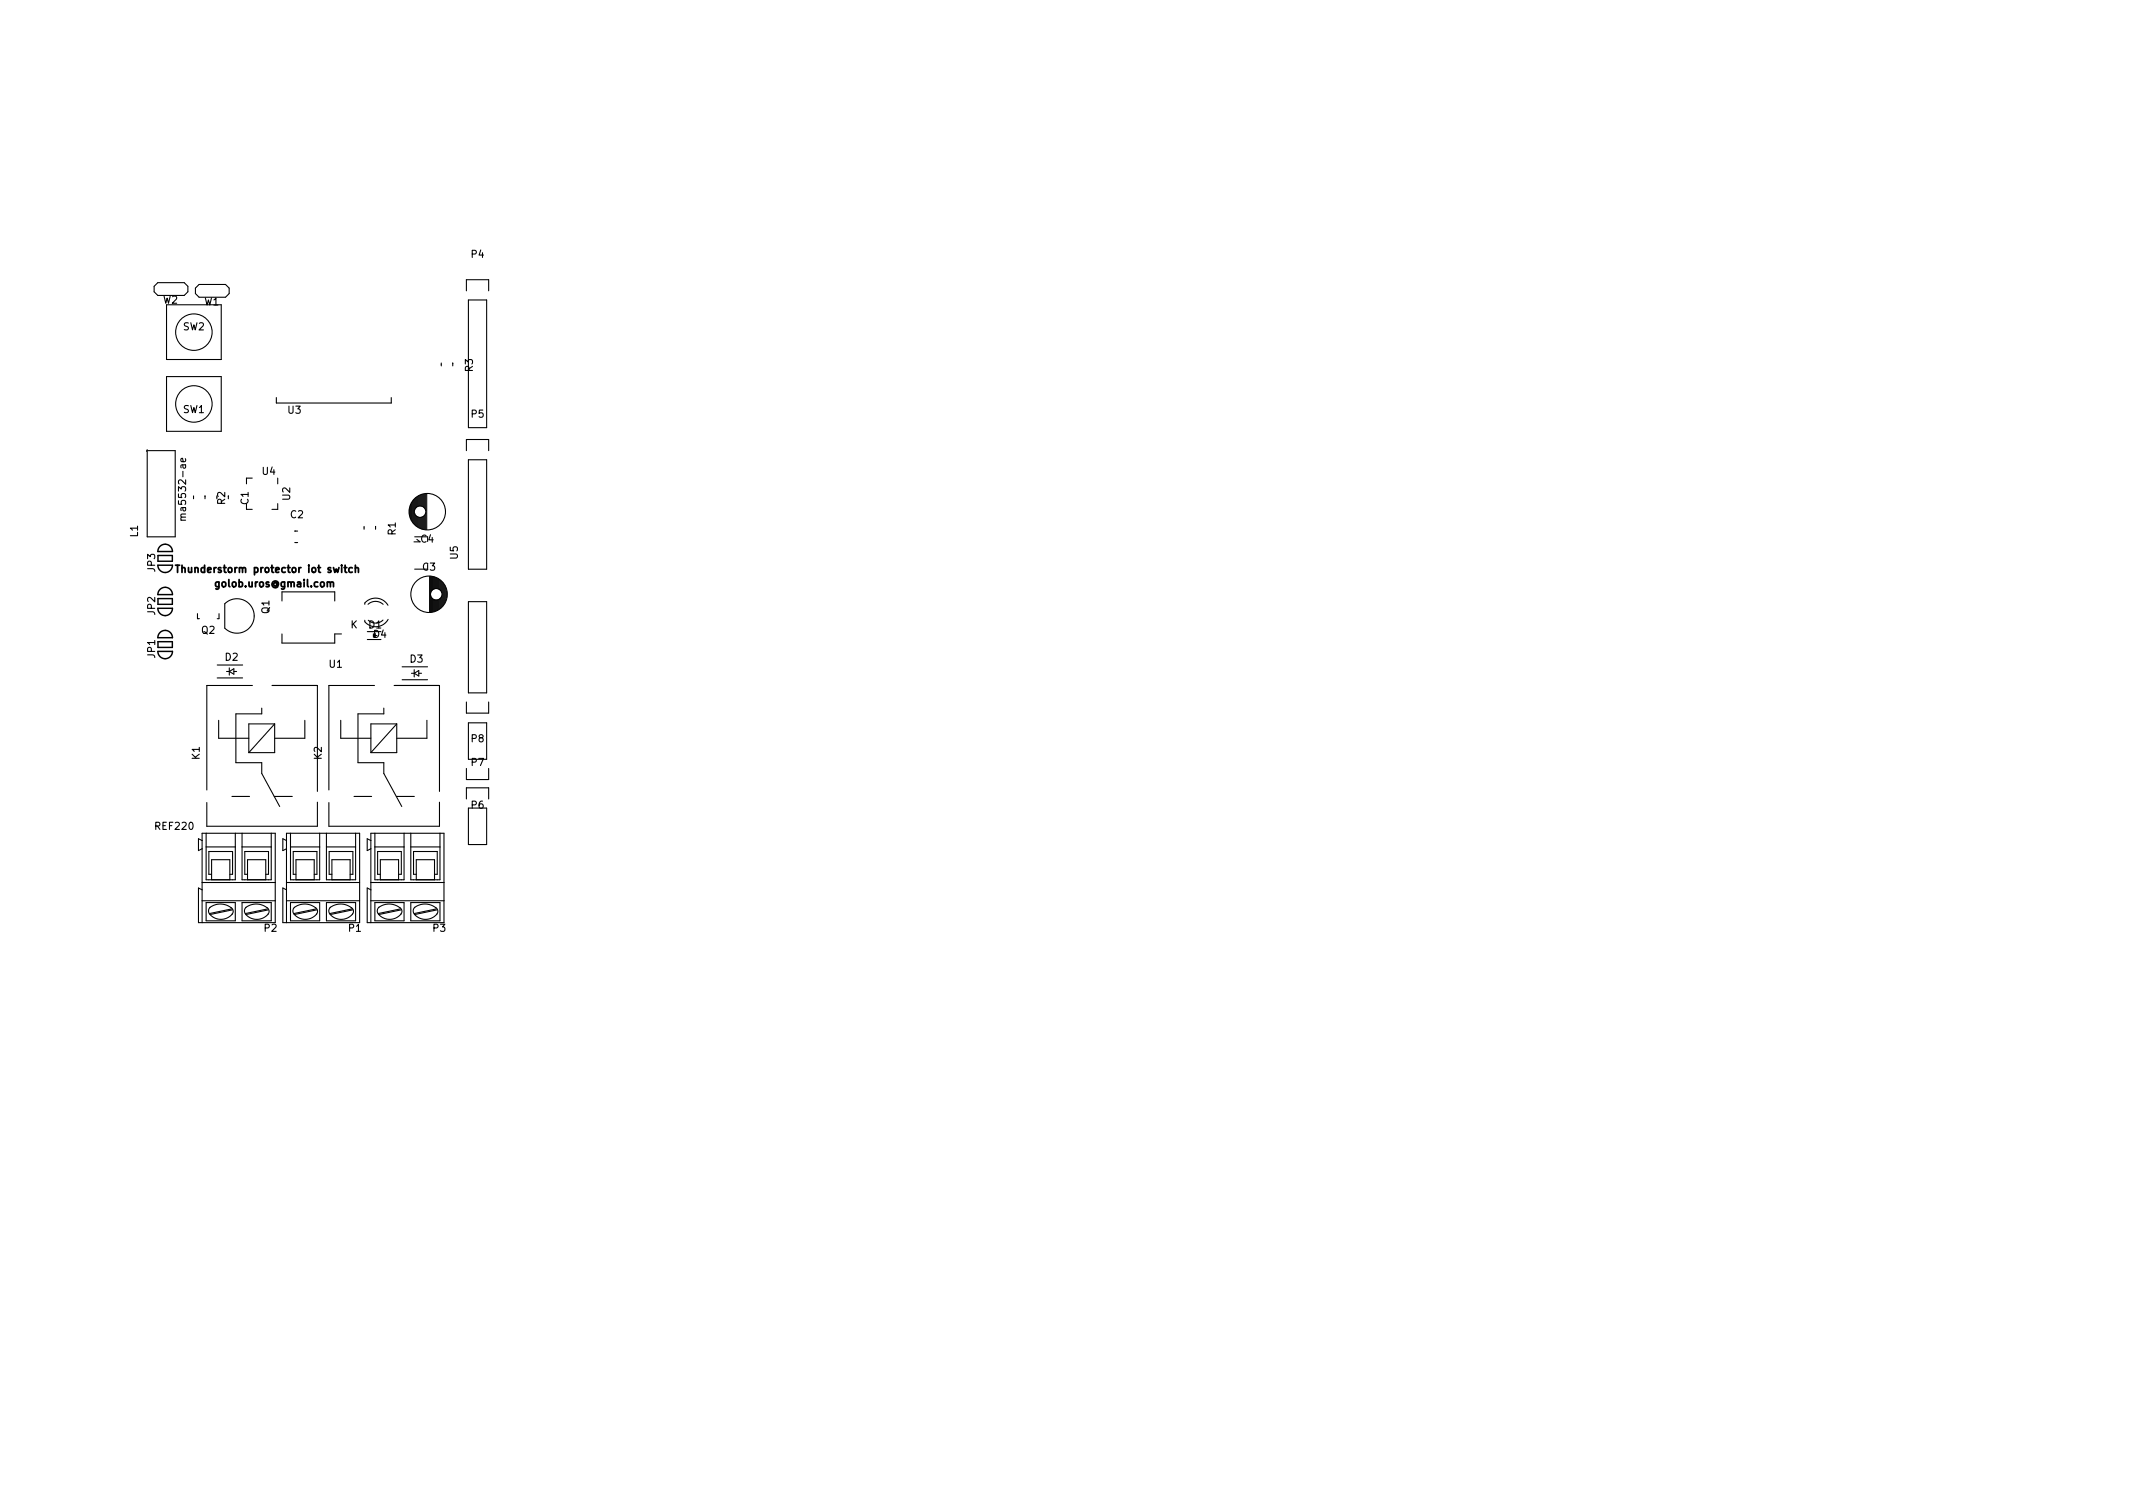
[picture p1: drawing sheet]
<svg xmlns="http://www.w3.org/2000/svg" width="297mm" height="210mm" viewBox="0 0 297 210" stroke-linecap="round" stroke-linejoin="round" font-family="sans-serif">
<defs><g id="words">
<g font-size="1.4">
<text x="65.6" y="35.9">P4</text>
<text x="22.7" y="42.3">W2</text>
<text x="25.5" y="46">SW2</text>
<text x="28.5" y="42.5">W1</text>
<text x="65.8" y="51.7" transform="rotate(-90 65.8 51.7)">R3</text>
<text x="25.5" y="57.5">SW1</text>
<text x="40.1" y="57.6">U3</text>
<text x="65.6" y="58.1">P5</text>
<text x="25.9" y="71.7" transform="rotate(-90 25.9 71.7)">ma5532-ae</text>
<text x="31.3" y="70.2" transform="rotate(-90 31.3 70.2)">R2</text>
<text x="34.6" y="70.2" transform="rotate(-90 34.6 70.2)">C1</text>
<text x="36.5" y="66.1">U4</text>
<text x="40.4" y="69.6" transform="rotate(-90 40.4 69.6)">U2</text>
<text x="19.2" y="74.8" transform="rotate(-90 19.2 74.8)">L1</text>
<text x="40.5" y="72.1">C2</text>
<text x="55.1" y="74.5" transform="rotate(-90 55.1 74.5)">R1</text>
<text x="58.6" y="75.5">C4</text>
<text x="63.8" y="77.8" transform="rotate(-90 63.8 77.8)">U5</text>
<text x="21.6" y="79.6" transform="rotate(-90 21.6 79.6)">JP3</text>
<text x="25.9" y="79.7">Thunderstorm protector iot switch</text>
<text x="30.5" y="81.7">golob.uros@gmail.com</text>
<text x="58.9" y="79.4">C3</text>
<text x="21.6" y="85.6" transform="rotate(-90 21.6 85.6)">JP2</text>
<text x="28.1" y="88.2">Q2</text>
<text x="37.5" y="85.4" transform="rotate(-90 37.5 85.4)">Q1</text>
<text x="48.8" y="87.5">K</text>
<text x="51.4" y="87.5">D1</text>
<text x="52" y="88.8">D4</text>
<text x="21.6" y="91.6" transform="rotate(-90 21.6 91.6)">JP1</text>
<text x="31.4" y="92">D2</text>
<text x="45.9" y="93">U1</text>
<text x="57.1" y="92.2">D3</text>
<text x="27.8" y="105.7" transform="rotate(-90 27.8 105.7)">K1</text>
<text x="44.8" y="105.7" transform="rotate(-90 44.8 105.7)">K2</text>
<text x="65.6" y="106.6">P7</text>
<text x="65.6" y="103.3">P8</text>
<text x="65.6" y="112.6">P6</text>
<text x="21.7" y="115.5">REF220</text>
<text x="36.8" y="129.7">P2</text>
<text x="48.6" y="129.7">P1</text>
<text x="60.3" y="129.7">P3</text>
</g>
</g></defs>
<path d="M24.4 78.7h.6M24.7 78.7v1M25.3 79.1l.2-.1 .2 .1 .1 .6M25.3 78.7v1M49.1 79.1l-.3-.1-.2 .2 .1 .5h.4M49.5 79.1l.1-.1 .3 .1v.6M49.5 78.7v1M30.5 81v.8l-.2 .2h-.2M30.5 81.1l-.3-.1-.2 .2 .1 .5h.4" fill="none" stroke="#000" stroke-width=".25"/>
<g fill="none" stroke="#000" stroke-width=".15">
<path d="M22 39.4h3.7l.5 .5v.7l-.5 .5h-3.7l-.5-.5v-.7zM23.2 52.4h7.6v7.7h-7.6zM23.2 42.4h7.6v7.7h-7.6zM27.2 40.1l.5-.5h3.7l.5 .5v.8l-.5 .5h-3.7l-.5-.5zM38.5 55.4v.7h16v-.7M61.4 50.5v.4M63.1 50.5v.4M65 40.5v-1.6h3v1.6M65.2 41.8h2.6v17.7h-2.6zM20.6 62.7h3.8v12h-3.9v-12.1l-.1 .2M25.2 72.4h.7M25.8 63.9l.1 .2-.2 .2-.5-.1v-.3l.2-.1 .1 .5"/>
<path d="M25.9 72l-.7 .1v.2l.1 .1M26.9 69v.4M28.6 69v.4M34.3 70.1v.8h.8M35.1 66.6h-.8v.8M38.7 70.1v.8h-.8M38.7 66.6v.8M41 75.5h.5M41 73.9h.5M50.7 73.3v.4M52.3 73.3v.4M57 70.8v.9"/>
<path d="M57.2 70.3v1.9M57.3 70v2.5M57.5 69.8v2.9M57.6 69.6v3.3M57.7 75.4h.8M57.7 69.5v1.5M57.7 71.5v1.5M57.7 74.7h1.9M57.7 79.2h1.9M57.9 69.3v1.4M57.9 71.8v1.4M58 69.2v1.4"/>
<path d="M58 71.9v1.4M58 75.1l.3 .2M58.2 69.1v1.4M58.2 72v1.4M58.3 69.1v1.4M58.3 72v1.4M58.4 69v1.5M58.4 72v1.5M58.6 68.9v1.6M58.6 72v1.6M58.7 68.9v1.6M58.7 72v1.6"/>
<path d="M58.9 68.8v1.7M58.9 72v1.7M59 68.8v1.8M59 71.9v1.8M59.1 68.8v2M59.1 71.7v2M59.3 68.8v2.3M59.3 71.4v2.3M59.4 68.7v5M65 62.7v-1.5h3v1.5M65.2 64h2.6v15.3h-2.6zM27.5 85.4v.7h.2"/>
<path d="M30.2 94.4h3.6M30.2 92.6h3.6M30.5 85.4v.7h-.2M31.3 84.1a2.4 2.4 0 0 1 3.4 0 2.4 2.4 0 0 1 0 3.4 2.4 2.4 0 0 1-3.4 0zM31.6 93.5h.3M31.9 93.5l.7-.4v.8zM31.9 93v1M32.6 93.5h.3M35.2 95.4h-6.4v14.6M36.5 98.6v.8h-3.6v6.8h3.6v1.5l2.4 4.6M37.9 95.4h6.3v14.8M39.3 83.7v-1.3h7.3v1.3"/>
<path d="M39.3 88.3v1.2h7.3v-1.2h1M50.8 84.1v-.1a2 2 0 0 1 3.2 .3M50.8 86.4v.2M51.2 89h1.8M51.3 84.1a1.55 1.55 0 0 1 2.1 0M52.2 95.4h-6.4v14.6M53.4 98.6v.8h-3.5v6.8h3.5v1.5l2.6 4.6M54.1 86.2a1.99 1.99 0 0 1-3.3 .4M54.9 95.4h6.3v14.8M56 94.6h3.5M56 92.8h3.5M57.3 93.7h.4"/>
<path d="M57.7 93.7l.6-.3v.7zM57.7 93.2v1.1M58.3 93.7h.4M59.8 80.2v5M60 80.3v2.3M60 82.9v2.3M60.1 80.3v2M60.1 83.2v2M60.2 80.3v1.8M60.2 83.4v1.8M60.4 80.3v1.7M60.4 83.5v1.7"/>
<path d="M60.5 80.4v1.6M60.5 83.5v1.6M60.7 80.4v1.6M60.7 83.5v1.6M60.8 80.5v1.5M60.8 83.5v1.5M60.9 80.6v1.4M60.9 83.5v1.4M61.1 80.6v1.4M61.1 83.5v1.4M61.2 80.7v1.4M61.2 83.4v1.4"/>
<path d="M61.4 80.8v1.4M61.4 83.3v1.4M61.5 81v1.5M61.5 83v1.5M61.6 81.1v3.3M61.8 81.3v2.9M61.9 81.5v2.5M62.1 81.8v1.9M62.2 82.3v.9M65 97.7v1.6h3v-1.6M65.2 83.8h2.6v12.7h-2.6zM28.1 117l-.5-.2v1.6l.5-.2"/>
<path d="M28.7 116v6.5h4.1v-6.5M28.7 117.9h4.1M30.5 100.3v2.5h4.1M32.3 110.9h2.4M33.7 116v6.5h4.1v-6.5M33.7 117.9h4.1M38.2 110.9h2.5M38.3 100.8l-3.7 4M38.3 100.8h-3.7v4M38.3 100.8v4h-3.7M39.9 117l-.5-.2v1.6l.5-.2M40.5 116v6.5h4v-6.5"/>
<path d="M40.5 117.9h4M42.5 100.3v2.5h-4.2M44.2 111.7v3.3h-15.4v-3.3M45.5 116v6.5h4v-6.5M45.5 117.9h4M47.4 100.3v2.5h4.2M49.3 110.9h2.4M51.6 117l-.5-.2v1.6l.5-.2M52.2 116v6.5h4.1v-6.5M52.2 117.9h4.1M55.2 110.9h2.5M55.3 100.8h-3.7v4"/>
<path d="M55.3 100.8v4h-3.7M55.3 100.8l-3.7 4M57.2 116v6.5h4.1v-6.5M57.2 117.9h4.1M59.4 100.3v2.5h-4.1M61.2 111.7v3.3h-15.4v-3.3M65 107v1.5h3v-1.5M65 111.2v-1.5h3v1.5M65.2 100.6h2.6v5.1h-2.6zM65.2 112.5h2.6v5.1h-2.6zM28.1 123.9l-.5-.3v4.9h10.7v-12.5h-10.2v12.5M28.1 125.4h10.2"/>
<path d="M28.1 122.9h10.2M28.7 125.7h4.1v2.5h-4.1zM29.2 126.4a2.44 2.44 0 0 1 3 0M29.3 126.3a.68 .68 0 0 0-.1 1 2.05 2.05 0 0 0 3.2 0M29.5 122.5v-2.8h2.5v2.8M29.5 121.7h-.4v-3.1h3.3v3.1h-.4M32.2 126.4a.59 .59 0 0 1 .1 .9M32.2 126.6l-3 .6M32.4 126.7l-3.1 .6M33.7 125.7h4.1v2.5h-4.1zM34.2 126.4a2.44 2.44 0 0 1 3 0M34.3 126.3a.68 .68 0 0 0-.1 1 2.04 2.04 0 0 0 3.2 0"/>
<path d="M34.5 122.5v-2.8h2.5v2.8M34.5 121.7h-.4v-3.1h3.3v3.1h-.4M37.2 126.4a.59 .59 0 0 1 .1 .9M37.2 126.6l-3 .6M37.4 126.7l-3.1 .6M39.9 123.9l-.5-.3v4.9h10.7v-12.5h-10.2v12.5M39.9 125.4h10.2M39.9 122.9h10.2M40.5 125.7h4v2.5h-4zM41 126.4a2.44 2.44 0 0 1 3 0M41 126.3a.68 .68 0 0 0 0 1 2.05 2.05 0 0 0 3.1 0M41.2 122.5v-2.8h2.6v2.8"/>
<path d="M41.2 121.7h-.4v-3.1h3.3v3.1h-.3M43.9 126.4a.59 .59 0 0 1 .2 .9M44 126.6l-3.1 .6M44.1 126.7l-3 .6M45.5 125.7h4v2.5h-4zM46 126.4a2.44 2.44 0 0 1 3 0M46 126.3a.68 .68 0 0 0 0 1 2.04 2.04 0 0 0 3.1 0M46.2 122.5v-2.8h2.6v2.8M46.2 121.7h-.4v-3.1h3.3v3.1h-.3M48.9 126.4a.59 .59 0 0 1 .2 .9M49 126.6l-3.1 .6M49.1 126.7l-3 .6"/>
<path d="M51.6 123.9l-.5-.3v4.9h10.7v-12.5h-10.2v12.5M51.6 125.4h10.2M51.6 122.9h10.2M52.2 125.7h4.1v2.5h-4.1zM52.7 126.4a2.44 2.44 0 0 1 3 0M52.8 126.3a.68 .68 0 0 0-.1 1 2.05 2.05 0 0 0 3.2 0M53 122.5v-2.8h2.5v2.8M53 121.7h-.4v-3.1h3.3v3.1h-.4M55.7 126.4a.59 .59 0 0 1 .1 .9M55.7 126.6l-3 .6M55.9 126.7l-3.1 .6M57.2 125.7h4.1v2.5h-4.1z"/>
<path d="M57.7 126.4a2.44 2.44 0 0 1 3 0M57.8 126.3a.68 .68 0 0 0-.1 1 2.04 2.04 0 0 0 3.2 0M58 122.5v-2.8h2.5v2.8M58 121.7h-.4v-3.1h3.3v3.1h-.4M60.7 126.4a.59 .59 0 0 1 .1 .9M60.7 126.6l-3 .6M60.9 126.7l-3.1 .6"/>
<circle cx="27" cy="46.2" r="2.54"/>
<circle cx="27" cy="56.2" r="2.54"/>
<circle cx="58.5" cy="71.2" r=".8"/>
<circle cx="59.5" cy="71.2" r="2.54"/>
<circle cx="59.7" cy="82.7" r="2.54"/>
<circle cx="60.7" cy="82.7" r=".8"/>
</g>
<path d="M22 78.7h2a1.02 1.02 0 0 1-1 1 1.02 1.02 0 0 1-1-1zM22 77.3h2v.8h-2M22.3 76.1a1.02 1.02 0 0 1 1.1-.2 1.02 1.02 0 0 1 .6 .9h-2v-.4zM22 90.7h2a1.02 1.02 0 0 1-1 1 1.02 1.02 0 0 1-1-1zM22 84.7h2a1.02 1.02 0 0 1-1 1 1.02 1.02 0 0 1-1-1zM22 89.3h2v.8h-2M22 83.3h2v.8h-2M22.3 88.1a1.02 1.02 0 0 1 1.1-.2 1.02 1.02 0 0 1 .6 .9h-2v-.4zM22.3 82.1a1.02 1.02 0 0 1 1.1-.2 1.02 1.02 0 0 1 .6 .9h-2v-.4z" fill="none" stroke="#000" stroke-width=".2"/>
<use href="#words"/>
</svg>
